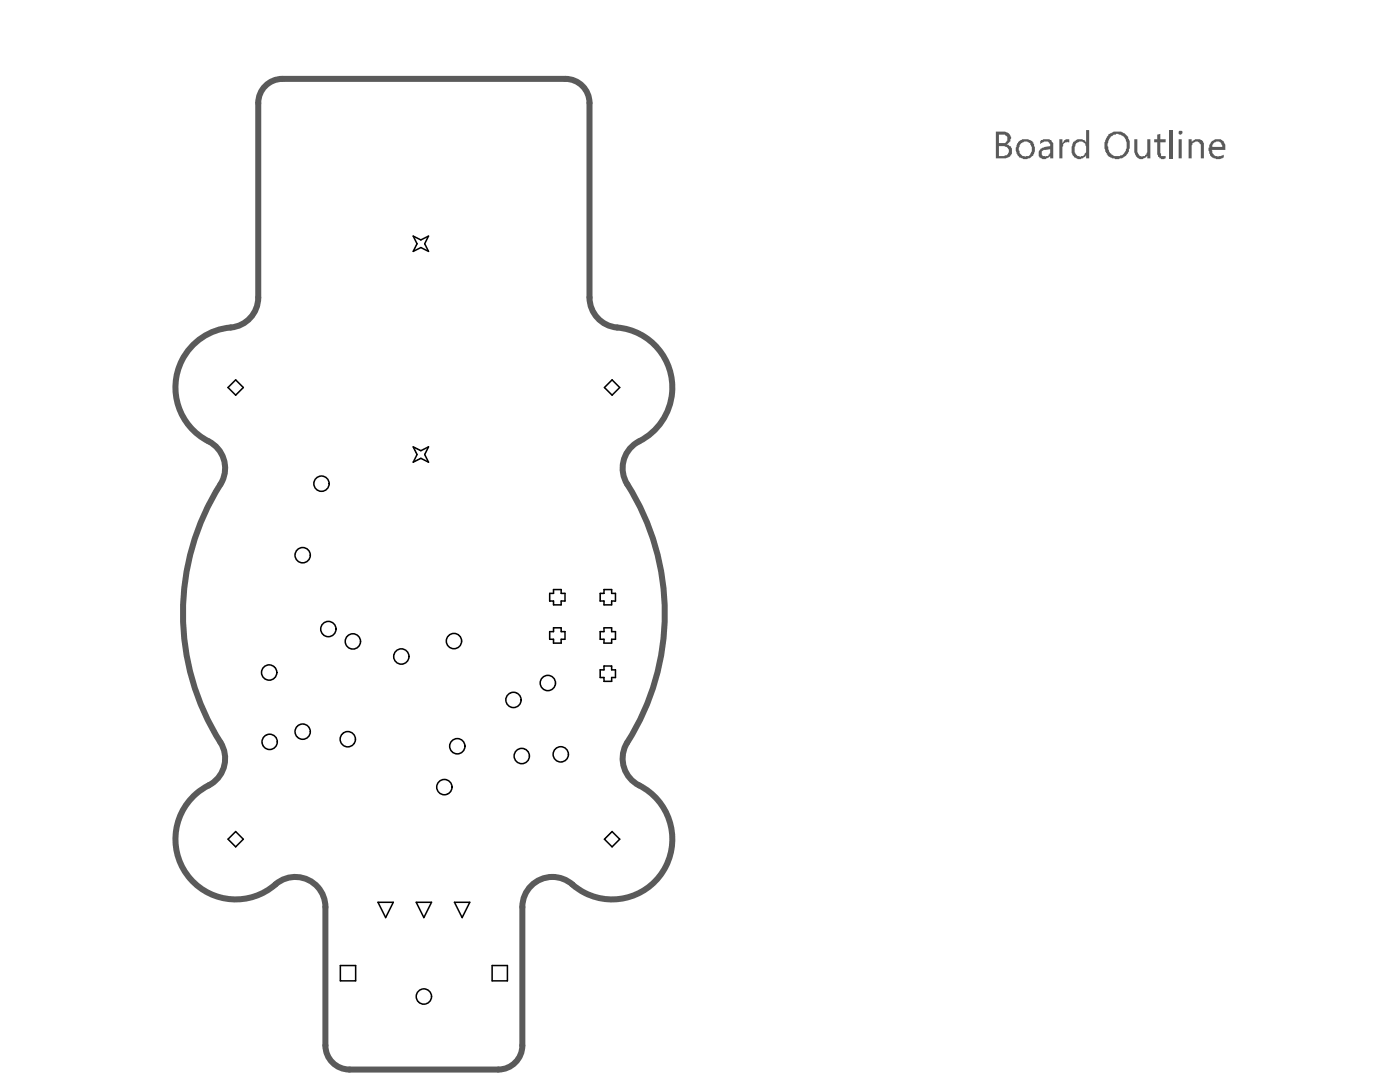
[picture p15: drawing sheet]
<svg xmlns="http://www.w3.org/2000/svg" width="279mm" height="216mm" viewBox="0 0 279 216" stroke-linecap="round" stroke-linejoin="round" font-family="sans-serif">
<path d="M56.3 15.7h56.5M51.5 20.5v38.9M117.6 20.5v38.9M64.9 181v27.6M104.2 181v27.6M69.7 213.4h29.7" fill="none" stroke="#5a5a5a" stroke-width="1.2"/>
<g fill="#5a5a5a">
<path d="M211.4 27.8h.6v.7l.2-.1a.82 .82 0 0 1 .9-.6h.3v.6l-.5-.2v.2h-.3l-.4 .3v.5l-.2 .1v2.3h-.6z"/>
<path d="M226.4 27.8h.6v2.6l.3 .4a.79 .79 0 0 0 1.1 .3l.4-.3 .2-.4v-2.6h.6v3.8h-.6v-.6v.1h-.2a1.23 1.23 0 0 1-1.2 .7 1.6 1.6 0 0 1-1.2-1.7z"/>
<path d="M231 26.9l.6-.2v1.1h1v.6h-1v2.1l.1 .2v.4h.9v.5a1 1 0 0 1-1 0l-.5-.3-.1-.5v-2.4h-.7v-.6h.7z"/>
<path d="M233.4 26h.6v5.6h-.6z"/>
<path d="M237.2 27.8h.6v.6a1.36 1.36 0 0 1 2.3 0l.2 .1v3.1h-.6v-2.1a.94 .94 0 0 0-.9-1.3 .94 .94 0 0 0-1 1.1v2.3h-.6z"/>
<path d="M199.4 26.9v1.6h.7a.84 .84 0 0 0 .9-1l-.4-.6zM199.4 29.2v1.9h1l.2-.1a.83 .83 0 0 0 .7-1.1 1.17 1.17 0 0 0-1.2-.7zM198.7 26.3h1.9l.7 .3 .2 .3a1.2 1.2 0 0 1-.5 1.8l-.1 .2a1.24 1.24 0 0 1 .9 1.9v.2h-.2a1.29 1.29 0 0 1-1.3 .6h-1.6z"/>
<path d="M203.6 28.7l-.3 .8v.6h.2a1.06 1.06 0 0 0 .9 1l.3 .2v-.2h.1a.79 .79 0 0 0 1-.7 1.62 1.62 0 0 0-.2-1.7v-.2h-.1a1.11 1.11 0 0 0-1.7 .2zM203 28.5h.2v-.1a2.15 2.15 0 0 1 2.7-.3l.3 .4a2.41 2.41 0 0 1-.1 2.6h-.2v.2a2.02 2.02 0 0 1-2.6 0l-.1-.3h-.2l-.1-.5a1.98 1.98 0 0 1 0-1.5z"/>
<path d="M207.9 30.2v.6l.2 .3h.4l.2 .2v-.2h.4l.2-.3h.1l.2-.3v-.7l-1.4 .1v.2zM207.6 28.1l.5-.2a1.52 1.52 0 0 1 2.1 .6v3.1h-.6v-.6l-.2 .3-.3 .1a1.06 1.06 0 0 1-1.1 .3 1.06 1.06 0 0 1-.7-.9v-.6l.5-.6 .7-.3 1.1-.1v-.2a.84 .84 0 0 0-.5-.7 .84 .84 0 0 0-.9 .1l-.6 .3z"/>
<path d="M214.2 28.4l.1-.2a1.93 1.93 0 0 1 2.3-.1l.2 .3v-2.4h.6v5.6h-.6v-.6l-.2 .3h-.1a1.39 1.39 0 0 1-2.3-.3h-.2a3.9 3.9 0 0 1 .2-2.6zM214.8 28.5v.2a1.74 1.74 0 0 0-.3 1.5 1.17 1.17 0 0 0 1.8 .8l.2-.3a.58 .58 0 0 0 .3-.8v-.6a1.2 1.2 0 0 0-2-.8z"/>
<path d="M221.5 27.5l-.5 1.2 .3 1.4a1.7 1.7 0 0 0 2.5 .9h.1a2.77 2.77 0 0 0 .3-3.8l-1-.5h-.5v.2a.58 .58 0 0 0-.8 .3zM221.2 26.9a3.1 3.1 0 0 1 3.2-.3 2.85 2.85 0 0 1 1.1 2.7l-.2 .5a1.99 1.99 0 0 1-.9 1.5l-.6 .3a3.1 3.1 0 0 1-2.8-.6l-.1-.3a3.3 3.3 0 0 1 .3-3.8z"/>
<path d="M235.2 26.3a.43 .43 0 0 1 .6-.2 .43 .43 0 0 1 .2 .5 .43 .43 0 0 1-.5 .3l-.3-.2zM235.2 27.8h.6v3.8h-.6z"/>
<path d="M241.9 28.9v.4h2a1.04 1.04 0 0 0-.7-1.1 1.2 1.2 0 0 0-1.1 .7zM241.6 28.4a2.05 2.05 0 0 1 2.3-.5v.2a1.23 1.23 0 0 1 .6 1.2v.6h-2.7l.1 .2a1.04 1.04 0 0 0 .8 1l.5 .2v-.2h.4l.6-.3v.6a2.1 2.1 0 0 1-2.7-.4l-.2-.6a.99 .99 0 0 1 0-1.1z"/>
</g>
<path d="M56.3 15.7a4.8 4.8 0 0 0-4.8 4.8M112.8 15.7a4.8 4.8 0 0 1 4.8 4.8M51.5 59.4a6 6 0 0 1-5.5 6 12 12 0 0 0-10.8 9.6 12 12 0 0 0 6.4 13.1 6 6 0 0 1 2.4 8.5 48.3 48.3 0 0 0 .5 52.4 6.3 6.3 0 0 1-3.8 8.2 12 12 0 0 0-3.3 17.4 12 12 0 0 0 17.6 1.9 6 6 0 0 1 6.4-1 6 6 0 0 1 3.5 5.5M117.7 59.4a6 6 0 0 0 5.5 6 12 12 0 0 1 10.8 9.9 12 12 0 0 1-7 13 6 6 0 0 0-1.8 8.3 48.2 48.2 0 0 1-.3 52.1 6 6 0 0 0 2.7 8 12 12 0 0 1 4.3 17.8 12 12 0 0 1-18.2 1.6 6 6 0 0 0-9.5 4.9M64.9 208.6a4.8 4.8 0 0 0 4.9 4.8M104.2 208.6a4.8 4.8 0 0 1-4.8 4.8" fill="none" stroke="#5a5a5a" stroke-width="1.2"/>
<g fill="none" stroke="#000" stroke-width=".31">
<path d="M82.5 47.1l1.5 .8 1.5-.8-.7 1.5 .7 1.6-1.5-.8-1.5 .8 .7-1.6zM45.5 77.3l1.5-1.5 1.6 1.5-1.6 1.6zM120.6 77.3l1.6-1.5 1.5 1.5-1.5 1.6zM82.5 89.2l1.5 .7 1.5-.7-.7 1.5 .7 1.5-1.5-.7-1.5 .7 .7-1.5zM109.7 118.4h.8v-.8h1.5v.8h.8v1.5h-.8v.8h-1.5v-.8h-.8zM119.8 118.4h.7v-.8h1.6v.8h.7v1.5h-.7v.8h-1.6v-.8h-.7zM109.7 126h.8v-.7h1.5v.7h.8v1.6h-.8v.7h-1.5v-.7h-.8zM119.8 126h.7v-.7h1.6v.7h.7v1.6h-.7v.7h-1.6v-.7h-.7zM119.8 133.7h.7v-.8h1.6v.8h.7v1.5h-.7v.8h-1.6v-.8h-.7zM45.5 167.5l1.5-1.6 1.6 1.6-1.6 1.5zM120.6 167.5l1.6-1.6 1.5 1.6-1.5 1.5zM67.9 192.7h3.1v3h-3.1z"/>
<path d="M75.4 180h3.1l-1.5 3.1zM83.1 180h3l-1.5 3.1zM90.7 180h3.1l-1.6 3.1zM98.2 192.7h3.1v3h-3.1z"/>
<circle cx="64.2" cy="96.5" r="1.53"/>
<circle cx="60.4" cy="110.8" r="1.53"/>
<circle cx="53.7" cy="134.2" r="1.53"/>
<circle cx="65.5" cy="125.5" r="1.53"/>
<circle cx="70.4" cy="128" r="1.53"/>
<circle cx="80.1" cy="131" r="1.53"/>
<circle cx="90.6" cy="127.9" r="1.53"/>
<circle cx="102.5" cy="139.7" r="1.53"/>
<circle cx="109.3" cy="136.3" r="1.53"/>
<circle cx="53.8" cy="148" r="1.53"/>
<circle cx="60.4" cy="146" r="1.53"/>
<circle cx="69.4" cy="147.5" r="1.53"/>
<circle cx="88.7" cy="157.1" r="1.53"/>
<circle cx="91.3" cy="148.9" r="1.53"/>
<circle cx="104.1" cy="150.9" r="1.53"/>
<circle cx="111.9" cy="150.5" r="1.53"/>
<circle cx="84.6" cy="198.8" r="1.53"/>
</g>
</svg>
